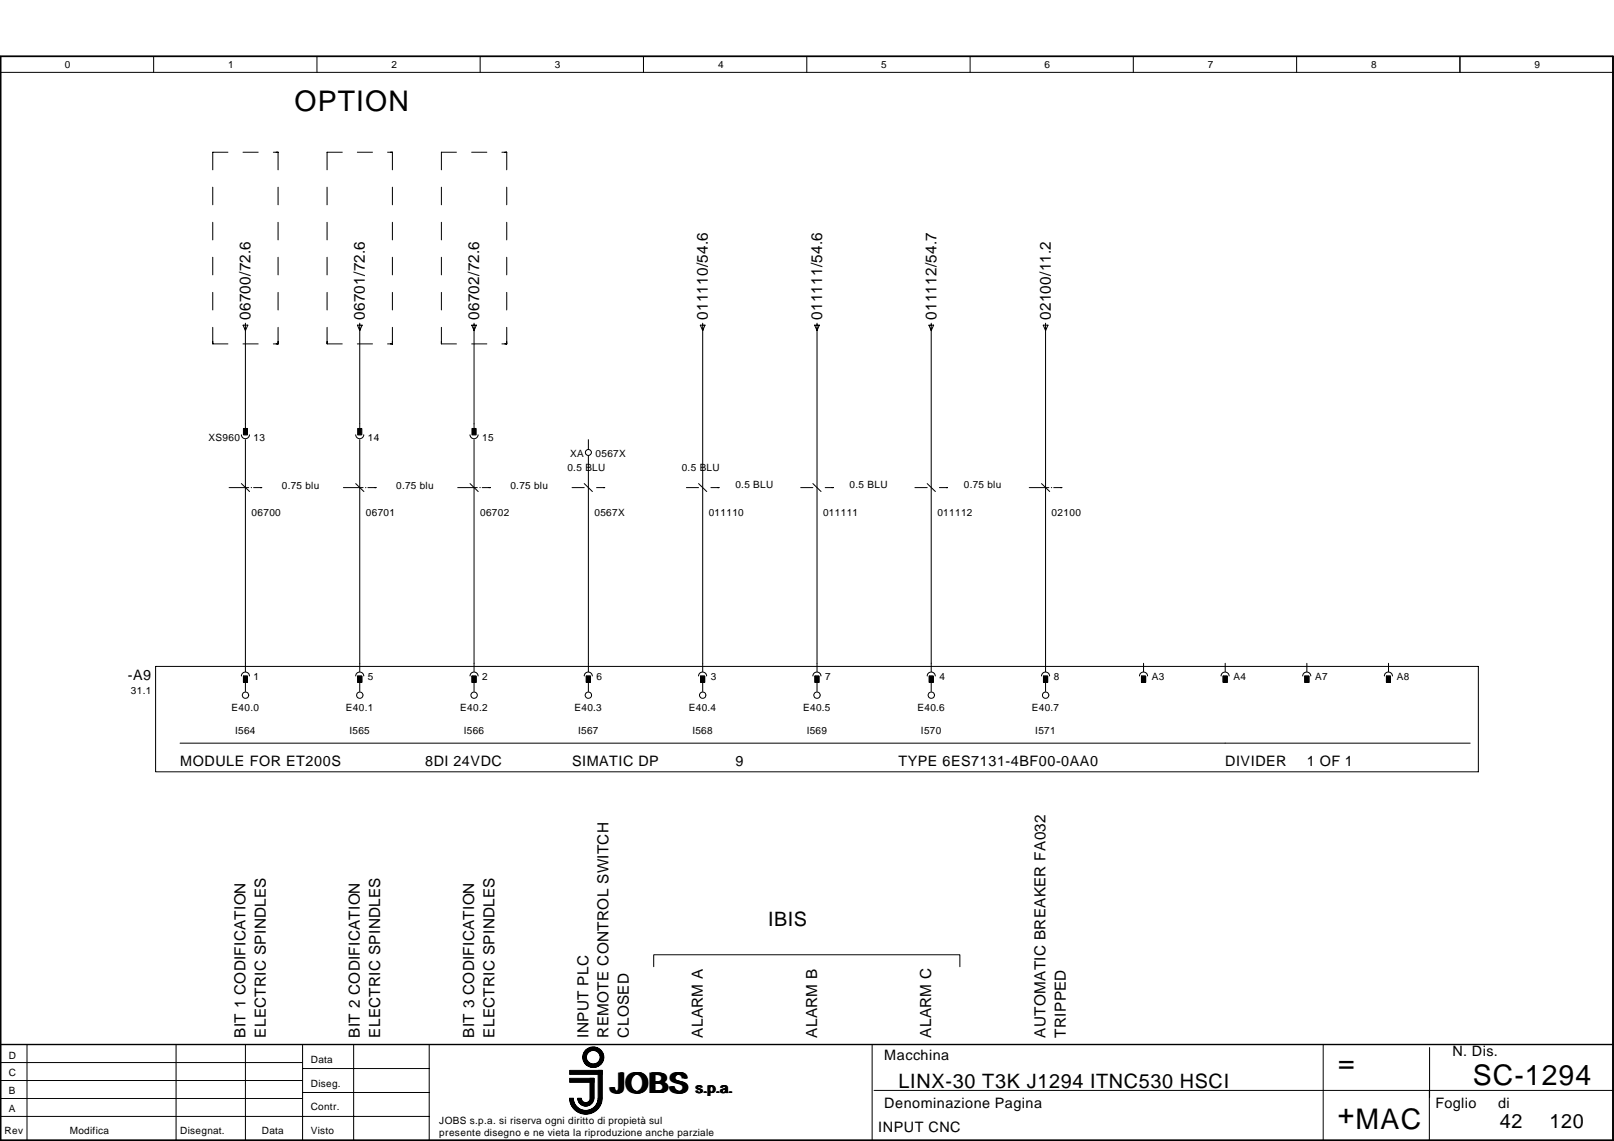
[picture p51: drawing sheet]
<svg xmlns="http://www.w3.org/2000/svg" width="297mm" height="210mm" viewBox="0 0 297 210" stroke-linecap="round" stroke-linejoin="round" font-family="sans-serif">
<defs><g id="words">
<g font-size="5.2">
<text x="54.2" y="20.5">OPTION</text>
<text x="246.3" y="197.2">=</text>
<text x="112.5" y="201">JOBS</text>
<text x="271.1" y="199.6">SC-1294</text>
<text x="246.2" y="206.7">+MAC</text>
</g>
<g font-size="3.6">
<text x="141.3" y="170.3">IBIS</text>
<text x="165.4" y="200.2">LINX-30 T3K J1294 ITNC530 HSCI</text>
<text x="276.1" y="207.6">42</text>
<text x="285.2" y="207.6">120</text>
</g>
<g font-size="2.8">
<text x="46.1" y="58.8" transform="rotate(-90 46.1 58.8)">06700/72.6</text>
<text x="67.2" y="58.8" transform="rotate(-90 67.2 58.8)">06701/72.6</text>
<text x="88.2" y="58.8" transform="rotate(-90 88.2 58.8)">06702/72.6</text>
<text x="130.3" y="58.8" transform="rotate(-90 130.3 58.8)">011110/54.6</text>
<text x="151.3" y="58.8" transform="rotate(-90 151.3 58.8)">011111/54.6</text>
<text x="172.3" y="58.8" transform="rotate(-90 172.3 58.8)">011112/54.7</text>
<text x="193.4" y="58.8" transform="rotate(-90 193.4 58.8)">02100/11.2</text>
<text x="45.2" y="190.9" transform="rotate(-90 45.2 190.9)">BIT 1 CODIFICATION</text>
<text x="48.9" y="190.9" transform="rotate(-90 48.9 190.9)">ELECTRIC SPINDLES</text>
<text x="66.2" y="190.9" transform="rotate(-90 66.2 190.9)">BIT 2 CODIFICATION</text>
<text x="70" y="190.9" transform="rotate(-90 70 190.9)">ELECTRIC SPINDLES</text>
<text x="87.2" y="190.9" transform="rotate(-90 87.2 190.9)">BIT 3 CODIFICATION</text>
<text x="91" y="190.9" transform="rotate(-90 91 190.9)">ELECTRIC SPINDLES</text>
<text x="108.3" y="190.9" transform="rotate(-90 108.3 190.9)">INPUT PLC</text>
<text x="112" y="190.9" transform="rotate(-90 112 190.9)">REMOTE CONTROL SWITCH</text>
<text x="115.8" y="190.9" transform="rotate(-90 115.8 190.9)">CLOSED</text>
<text x="129.3" y="190.9" transform="rotate(-90 129.3 190.9)">ALARM A</text>
<text x="150.4" y="190.9" transform="rotate(-90 150.4 190.9)">ALARM B</text>
<text x="171.4" y="190.9" transform="rotate(-90 171.4 190.9)">ALARM C</text>
<text x="192.4" y="190.9" transform="rotate(-90 192.4 190.9)">AUTOMATIC BREAKER FA032</text>
<text x="196.2" y="190.9" transform="rotate(-90 196.2 190.9)">TRIPPED</text>
</g>
<g font-size="2.6">
<text x="23.5" y="125.2">-A9</text>
<text x="33.1" y="141">MODULE FOR ET200S</text>
<text x="78.2" y="141">8DI 24VDC</text>
<text x="105.3" y="141">SIMATIC DP</text>
<text x="135.3" y="141">9</text>
<text x="165.4" y="141">TYPE 6ES7131-4BF00-0AA0</text>
<text x="225.5" y="141">DIVIDER</text>
<text x="240.5" y="141">1 OF 1</text>
<text x="162.7" y="195.1">Macchina</text>
<text x="267.3" y="194.3">N. Dis.</text>
<text x="128.1" y="201">s.p.a.</text>
<text x="162.7" y="203.9">Denominazione Pagina</text>
<text x="264.2" y="203.9">Foglio</text>
<text x="275.7" y="203.9">di</text>
<text x="161.6" y="208.3">INPUT CNC</text>
</g>
<g font-size="1.8">
<text x="12" y="12.6">0</text>
<text x="42" y="12.6">1</text>
<text x="72" y="12.6">2</text>
<text x="102.1" y="12.6">3</text>
<text x="132.2" y="12.6">4</text>
<text x="162.2" y="12.6">5</text>
<text x="192.3" y="12.6">6</text>
<text x="222.3" y="12.6">7</text>
<text x="252.4" y="12.6">8</text>
<text x="282.4" y="12.6">9</text>
<text x="38.4" y="81.1">XS960</text>
<text x="46.7" y="81.1">13</text>
<text x="67.7" y="81.1">14</text>
<text x="88.7" y="81.1">15</text>
<text x="104.4" y="86.7">0.5 BLU</text>
<text x="105" y="84.1">XA</text>
<text x="109.6" y="84.1">0567X</text>
<text x="125.5" y="86.7">0.5 BLU</text>
<text x="135.3" y="89.7">0.5 BLU</text>
<text x="156.4" y="89.7">0.5 BLU</text>
<text x="177.4" y="89.7">0.75 blu</text>
<text x="46.3" y="94.8">06700</text>
<text x="51.9" y="90">0.75 blu</text>
<text x="67.3" y="94.8">06701</text>
<text x="72.9" y="90">0.75 blu</text>
<text x="88.4" y="94.8">06702</text>
<text x="94" y="90">0.75 blu</text>
<text x="109.4" y="94.8">0567X</text>
<text x="130.4" y="94.8">011110</text>
<text x="151.5" y="94.8">011111</text>
<text x="172.5" y="94.8">011112</text>
<text x="193.5" y="94.8">02100</text>
<text x="46.7" y="125.2">1</text>
<text x="67.7" y="125.2">5</text>
<text x="88.7" y="125.2">2</text>
<text x="109.8" y="125.2">6</text>
<text x="130.8" y="125.2">3</text>
<text x="151.9" y="125.2">7</text>
<text x="172.9" y="125.2">4</text>
<text x="193.9" y="125.2">8</text>
<text x="212" y="125.2">A3</text>
<text x="227" y="125.2">A4</text>
<text x="242" y="125.2">A7</text>
<text x="257" y="125.2">A8</text>
<text x="24.1" y="127.7">31.1</text>
<text x="42.6" y="130.8">E40.0</text>
<text x="63.7" y="130.8">E40.1</text>
<text x="84.7" y="130.8">E40.2</text>
<text x="105.7" y="130.8">E40.3</text>
<text x="126.8" y="130.8">E40.4</text>
<text x="147.8" y="130.8">E40.5</text>
<text x="168.8" y="130.8">E40.6</text>
<text x="189.9" y="130.8">E40.7</text>
<text x="43.3" y="135.1">I564</text>
<text x="64.3" y="135.1">I565</text>
<text x="85.3" y="135.1">I566</text>
<text x="106.4" y="135.1">I567</text>
<text x="127.4" y="135.1">I568</text>
<text x="148.5" y="135.1">I569</text>
<text x="169.5" y="135.1">I570</text>
<text x="190.5" y="135.1">I571</text>
<text x="1.6" y="194.7">D</text>
<text x="57.2" y="195.5">Data</text>
<text x="1.6" y="201.3">B</text>
<text x="1.6" y="198">C</text>
<text x="57.2" y="199.9">Diseg.</text>
<text x=".8" y="208.7">Rev</text>
<text x="1.6" y="204.6">A</text>
<text x="12.9" y="208.7">Modifica</text>
<text x="33.1" y="208.7">Disegnat.</text>
<text x="48.2" y="208.7">Data</text>
<text x="57.2" y="204.3">Contr.</text>
<text x="57.2" y="208.7">Visto</text>
<text x="80.9" y="206.8">JOBS s.p.a. si riserva ogni diritto di propietà sul</text>
<text x="80.9" y="209">presente disegno e ne vieta la riproduzione anche parziale</text>
</g>
</g></defs>
<g fill="none" stroke="#000" stroke-width=".18">
<path d="M.1 10.4h296.8v199.4h-296.8zM.1 13.3h296.8M28.3 10.4v2.9M58.3 10.4v2.9M88.4 10.4v2.9M118.4 10.4v2.9M148.5 10.4v2.9M178.5 10.4v2.9M208.6 10.4v2.9M238.6 10.4v2.9M268.7 10.4v2.9M39.2 34.4v3.3"/>
<path d="M41.9 28h-2.7v3.2M44.7 28h2.8M50.3 28h.9v3.2M51.2 34.4v3.3M60.2 34.4v3.3M63 28h-2.8v3.2M65.8 28h2.8M71.3 28h.9v3.2M72.2 34.4v3.3M81.2 34.4v3.3M84 28h-2.8v3.2M86.8 28h2.8"/>
<path d="M92.4 28h.9v3.2M93.3 34.4v3.3M39.2 40.9v3.2M39.2 47.3v3.3M39.2 53.8v3.2M51.2 40.9v3.2M51.2 47.3v3.3M51.2 53.8v3.2M60.2 40.9v3.2M60.2 47.3v3.3M60.2 53.8v3.2M72.2 40.9v3.2"/>
<path d="M72.2 47.3v3.3M72.2 53.8v3.2M81.2 40.9v3.2M81.2 47.3v3.3M81.2 53.8v3.2M93.3 40.9v3.2M93.3 47.3v3.3M93.3 53.8v3.2M39.2 62.8v.5h2.7M39.2 60.2v3.1M44.7 63.3h2.8M51.2 60.2v3.1h-.9"/>
<path d="M60.2 62.8v.5h2.8M60.2 60.2v3.1M65.8 63.3h2.8M72.2 60.2v3.1h-.9M81.2 62.8v.5h2.8M81.2 60.2v3.1M86.8 63.3h2.8M93.3 60.2v3.1h-.9M42.2 89.7h3.6M46.2 89.7h.1M46.7 89.7h1.5M63.2 89.7h3.6"/>
<path d="M67.3 89.7h.1M67.7 89.7h1.5M84.2 89.7h3.6M88.3 89.7h.1M88.7 89.7h1.6M105.3 89.7h2.2M109.8 89.7h1.5M126.3 89.7h2.3M130.8 89.7h1.5M147.4 89.7h2.2M151.9 89.7h1.5M168.4 89.7h2.2"/>
<path d="M172.9 89.7h1.5M189.4 89.7h3.6M193.5 89.7h.1M193.9 89.7h1.5M28.6 122.6h243.5v19.4h-243.5zM120.3 177.8v-2.2h56.4v2.2M.1 198.8h55.6M.1 195.5h55.6M.1 192.2h296.8M5 192.2v17.6M32.4 192.2v17.6M45.2 192.2v17.6"/>
<path d="M55.7 192.2v17.6M55.7 196.6h23.3M65.1 192.2v17.6M79 192.2v17.6M160.5 192.2v17.6M243.5 192.2v17.6M263.1 192.7v9.2M.1 205.4h78.9M.1 202.1h55.6M55.7 201h23.3M105 202a2.85 2.85 0 0 0 2.8 2.8 2.85 2.85 0 0 0 2.9-2.8M105 202a2.77 2.77 0 0 0 2.8 2.7 2.77 2.77 0 0 0 2.8-2.7"/>
<path d="M105.1 202a2.69 2.69 0 0 0 2.7 2.7 2.69 2.69 0 0 0 2.7-2.7M105.2 202a2.63 2.63 0 0 0 2.6 2.6 2.63 2.63 0 0 0 2.6-2.6M105.3 202a2.54 2.54 0 0 0 2.5 2.5 2.54 2.54 0 0 0 2.5-2.5M105.3 202a2.47 2.47 0 0 0 2.5 2.4 2.47 2.47 0 0 0 2.5-2.4M105.4 202a2.39 2.39 0 0 0 2.4 2.4 2.39 2.39 0 0 0 2.4-2.4M106.3 202a1.49 1.49 0 0 0 1.5 1.5 1.49 1.49 0 0 0 1.5-1.5M106.4 202a1.42 1.42 0 0 0 1.4 1.4 1.42 1.42 0 0 0 1.4-1.4M106.5 202a1.34 1.34 0 0 0 1.3 1.3 1.34 1.34 0 0 0 1.4-1.3M106.5 202a1.27 1.27 0 0 0 1.3 1.3 1.27 1.27 0 0 0 1.3-1.3M106.6 202a1.19 1.19 0 0 0 1.2 1.2 1.19 1.19 0 0 0 1.2-1.2M106.7 202a1.12 1.12 0 0 0 1.1 1.1 1.12 1.12 0 0 0 1.1-1.1M106.8 202a1.04 1.04 0 0 0 1 1.1 1.04 1.04 0 0 0 1-1.1"/>
<path d="M106.8 202a.96 .96 0 0 0 1 1 .96 .96 0 0 0 1-1M106.9 202a.89 .89 0 0 0 .9 .9 .89 .89 0 0 0 .9-.9M107 202a.81 .81 0 0 0 .8 .8 .81 .81 0 0 0 .8-.8M110.1 202a2.3 2.3 0 0 1-2.3 2.3 2.3 2.3 0 0 1-2.3-2.3 2.32 2.32 0 0 0 2.3 2.3 2.32 2.32 0 0 0 2.3-2.3M110.7 202a2.94 2.94 0 0 1-2.9 2.9 2.94 2.94 0 0 1-3-2.9 3 3 0 0 0 3 3 3 3 0 0 0 3-3M160.9 200.6h136M263.1 200.6v9.2"/>
<circle cx="109.2" cy="194.5" r="1.33"/>
<circle cx="109.2" cy="194.5" r="1.48"/>
<circle cx="109.2" cy="194.5" r="1.55"/>
<circle cx="109.2" cy="194.5" r="1.85"/>
<circle cx="109.2" cy="194.5" r="1.25"/>
<circle cx="109.2" cy="194.5" r="1.78"/>
<circle cx="109.2" cy="194.5" r="1.4"/>
<circle cx="109.2" cy="194.5" r="1.63"/>
<circle cx="109.2" cy="194.5" r="1.69"/>
<circle cx="109.2" cy="194.5" r="1.92"/>
</g>
<path d="M.1 10.4h296.8v199.4h-296.8zM.1 192.2h296.8" fill="none" stroke="#000" stroke-width=".26"/>
<path d="M104.8 196.9h6v.8h-6zM104.8 198.4h4.5v.7h-4.5zM108.6 198.4h.7v3.7h-.7zM110.1 196.9h.7v5.2h-.7z" fill="#000" stroke="#000" stroke-width=".18"/>
<g fill="none" stroke="#000" stroke-width=".19">
<path d="M44.7 59.8h.9l-.4 1zM45.2 59.5v19.3M65.8 59.8h.9l-.5 1zM66.2 59.5v19.3M86.8 59.8h.9l-.5 1zM87.2 59.5v19.3M128.9 59.8h.8l-.4 1zM129.3 59.5v64M149.9 59.8h.9l-.4 1zM150.4 59.5v64M171 59.8h.8l-.4 1zM171.4 59.5v64"/>
<path d="M192 59.8h.9l-.5 1zM192.4 59.5v64M44.4 80a.74 .74 0 0 0 .8 .7 .74 .74 0 0 0 .7-.7M65.5 80a.74 .74 0 0 0 .7 .7 .74 .74 0 0 0 .7-.7M86.5 80a.74 .74 0 0 0 .7 .7 .74 .74 0 0 0 .8-.7M44.4 89l1.5 1.4M45.2 80.9v42.6M65.5 89l1.5 1.4M66.2 80.9v42.6M86.5 89l1.5 1.4M87.2 80.9v42.6M107.5 89l1.5 1.4"/>
<path d="M108.3 80.9v1.8M108.3 83.8v39.7M128.6 89l1.5 1.4M149.6 89l1.5 1.4M170.6 89l1.5 1.4M191.7 89l1.5 1.4M33.1 136.7h237.5M44.4 124.4a.74 .74 0 0 1 .8-.8 .74 .74 0 0 1 .7 .8M44.8 124.4h.7v1.1h-.7zM45.2 124.9v2.2M65.5 124.4a.74 .74 0 0 1 .7-.8 .74 .74 0 0 1 .7 .8M65.8 124.4h.8v1.1h-.8z"/>
<path d="M66.2 124.9v2.2M86.5 124.4a.74 .74 0 0 1 .7-.8 .74 .74 0 0 1 .8 .8M86.9 124.4h.7v1.1h-.7zM87.2 124.9v2.2M107.5 124.4a.74 .74 0 0 1 .8-.8 .74 .74 0 0 1 .7 .8M107.9 124.4h.8v1.1h-.8zM108.3 124.9v2.2M128.6 124.4a.74 .74 0 0 1 .7-.8 .74 .74 0 0 1 .7 .8M128.9 124.4h.8v1.1h-.8zM129.3 124.9v2.2M149.6 124.4a.74 .74 0 0 1 .7-.8 .74 .74 0 0 1 .8 .8M150 124.4h.7v1.1h-.7z"/>
<path d="M150.4 124.9v2.2M170.6 124.4a.74 .74 0 0 1 .8-.8 .74 .74 0 0 1 .7 .8M171 124.4h.8v1.1h-.8zM171.4 124.9v2.2M191.7 124.4a.74 .74 0 0 1 .7-.8 .74 .74 0 0 1 .8 .8M192 124.4h.8v1.1h-.8zM192.4 124.9h.1M192.4 124.9v2.2M209.7 124.4a.74 .74 0 0 1 .8-.8 .74 .74 0 0 1 .7 .8M210.1 124.4h.7v1.1h-.7zM210.5 122v1.5M224.7 124.4a.74 .74 0 0 1 .8-.8 .74 .74 0 0 1 .7 .8"/>
<path d="M225.1 124.4h.8v1.1h-.8zM225.5 122v1.5M239.8 124.4a.74 .74 0 0 1 .7-.8 .74 .74 0 0 1 .7 .8M240.1 124.4h.8v1.1h-.8zM240.5 122v1.5M254.8 124.4a.74 .74 0 0 1 .7-.8 .74 .74 0 0 1 .8 .8M255.2 124.4h.7v1.1h-.7zM255.5 122v1.5"/>
<circle cx="108.3" cy="83.2" r=".55"/>
<circle cx="45.2" cy="127.9" r=".59"/>
<circle cx="66.2" cy="127.9" r=".59"/>
<circle cx="87.3" cy="127.9" r=".58"/>
<circle cx="108.3" cy="127.9" r=".58"/>
<circle cx="129.3" cy="127.9" r=".58"/>
<circle cx="150.4" cy="127.9" r=".59"/>
<circle cx="171.4" cy="127.9" r=".59"/>
<circle cx="192.4" cy="127.9" r=".59"/>
</g>
<g fill="#000" stroke="#000" stroke-width=".19">
<path d="M44.8 78.8h.7v1.2h-.7zM65.8 78.8h.8v1.2h-.8zM86.9 78.8h.7v1.2h-.7zM44.8 124.4h.7v1.1h-.7zM65.8 124.4h.8v1.1h-.8zM86.9 124.4h.7v1.1h-.7zM107.9 124.4h.8v1.1h-.8zM128.9 124.4h.8v1.1h-.8zM150 124.4h.7v1.1h-.7zM171 124.4h.8v1.1h-.8zM192 124.4h.8v1.1h-.8zM210.1 124.4h.7v1.1h-.7z"/>
<path d="M225.1 124.4h.8v1.1h-.8zM240.1 124.4h.8v1.1h-.8zM255.2 124.4h.7v1.1h-.7z"/>
</g>
<use href="#words"/>
</svg>
